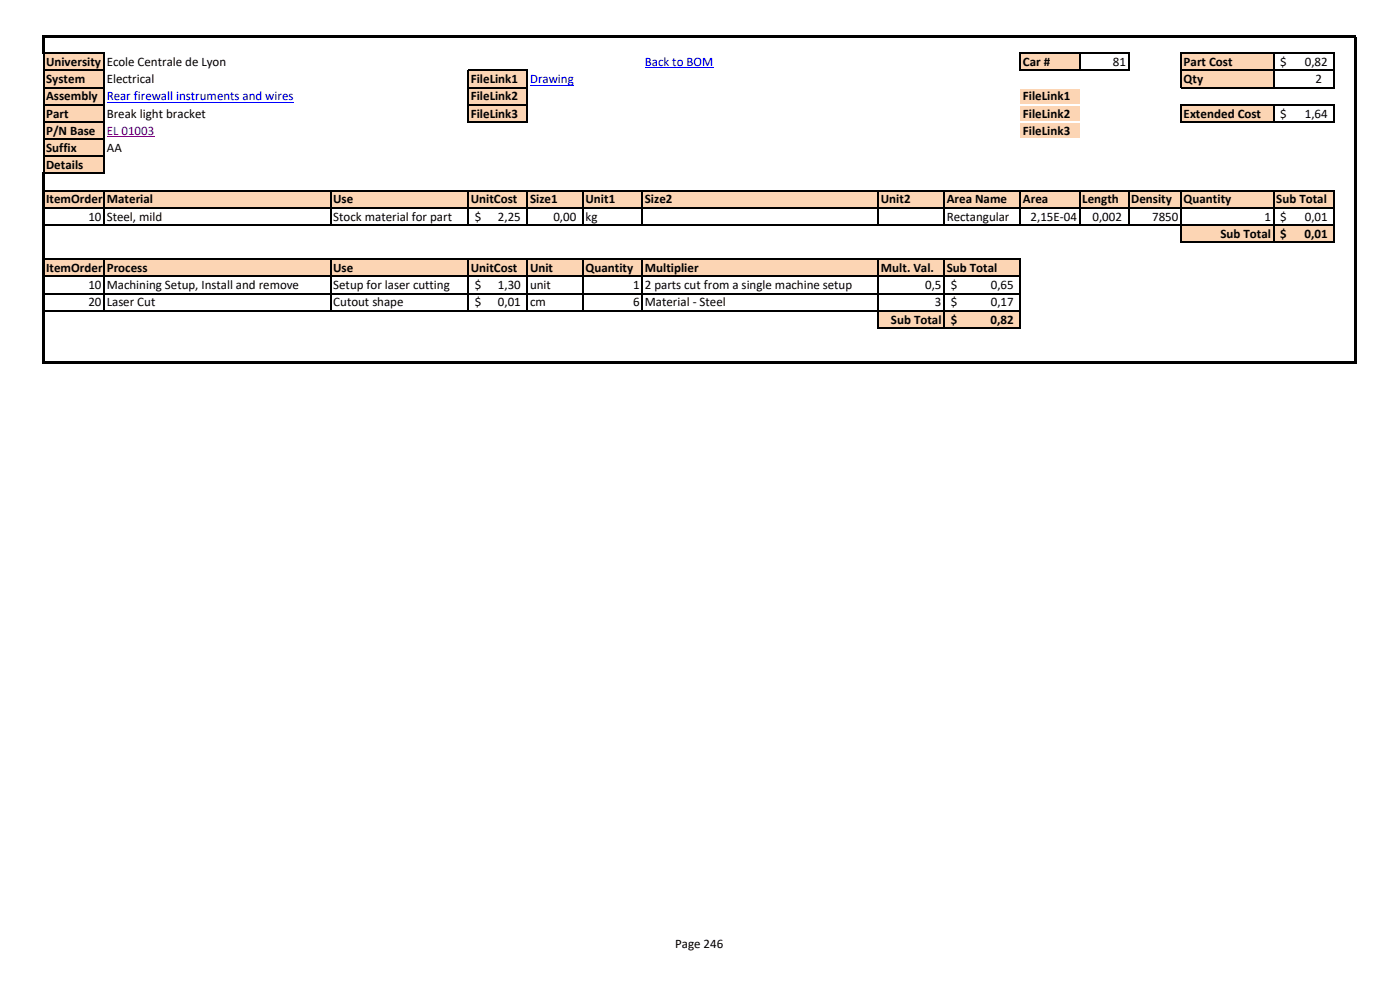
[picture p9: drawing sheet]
<svg xmlns="http://www.w3.org/2000/svg" width="297mm" height="210mm" viewBox="0 0 297 210" stroke-linecap="round" stroke-linejoin="round" font-family="sans-serif">
<defs><g id="words">
<g font-size="2.8">
<text x="9.8" y="14">University</text>
<text x="9.8" y="17.7">System</text>
<text x="22.6" y="14">Ecole Centrale de Lyon</text>
<text x="22.6" y="17.7">Electrical</text>
<text x="99.9" y="17.7">FileLink1</text>
<text x="217" y="14">Car #</text>
<text x="236.1" y="14">81</text>
<text x="251.1" y="14">Part Cost</text>
<text x="251.1" y="17.7">Qty</text>
<text x="271.6" y="14">$</text>
<text x="276.8" y="14">0,82</text>
<text x="279.1" y="17.7">2</text>
<text x="9.8" y="21.3">Assembly</text>
<text x="99.9" y="21.3">FileLink2</text>
<text x="217" y="21.3">FileLink1</text>
<text x="9.8" y="24.9">Part</text>
<text x="9.8" y="28.6">P/N Base</text>
<text x="22.6" y="24.9">Break light bracket</text>
<text x="99.9" y="24.9">FileLink3</text>
<text x="217" y="24.9">FileLink2</text>
<text x="217" y="28.6">FileLink3</text>
<text x="251.1" y="24.9">Extended Cost</text>
<text x="271.6" y="24.9">$</text>
<text x="276.8" y="24.9">1,64</text>
<text x="9.8" y="32.2">Suffix</text>
<text x="9.8" y="35.9">Details</text>
<text x="22.6" y="32.2">AA</text>
<text x="9.8" y="43.1">ItemOrder</text>
<text x="18.8" y="46.8">10</text>
<text x="22.6" y="43.1">Material</text>
<text x="22.6" y="46.8">Steel, mild</text>
<text x="70.7" y="43.1">Use</text>
<text x="70.7" y="46.8">Stock material for part</text>
<text x="99.9" y="43.1">UnitCost</text>
<text x="100.7" y="46.8">$</text>
<text x="105.6" y="46.8">2,25</text>
<text x="112.5" y="43.1">Size1</text>
<text x="117.4" y="46.8">0,00</text>
<text x="124.2" y="43.1">Unit1</text>
<text x="124.2" y="46.8">kg</text>
<text x="136.8" y="43.1">Size2</text>
<text x="186.9" y="43.1">Unit2</text>
<text x="200.9" y="43.1">Area Name</text>
<text x="200.9" y="46.8">Rectangular</text>
<text x="217" y="43.1">Area</text>
<text x="218.6" y="46.8">2,15E-04</text>
<text x="229.6" y="43.1">Length</text>
<text x="231.8" y="46.8">0,002</text>
<text x="240" y="43.1">Density</text>
<text x="244.4" y="46.8">7850</text>
<text x="251.1" y="43.1">Quantity</text>
<text x="268.3" y="46.8">1</text>
<text x="270.8" y="43.1">Sub Total</text>
<text x="271.6" y="46.8">$</text>
<text x="276.8" y="46.8">0,01</text>
<text x="258.9" y="50.4">Sub Total</text>
<text x="271.6" y="50.4">$</text>
<text x="276.8" y="50.4">0,01</text>
<text x="9.8" y="57.7">ItemOrder</text>
<text x="22.6" y="57.7">Process</text>
<text x="70.7" y="57.7">Use</text>
<text x="99.9" y="57.7">UnitCost</text>
<text x="112.5" y="57.7">Unit</text>
<text x="124.2" y="57.7">Quantity</text>
<text x="136.8" y="57.7">Multiplier</text>
<text x="186.9" y="57.7">Mult. Val.</text>
<text x="200.9" y="57.7">Sub Total</text>
<text x="18.8" y="61.3">10</text>
<text x="18.8" y="65">20</text>
<text x="22.6" y="61.3">Machining Setup, Install and remove</text>
<text x="22.6" y="65">Laser Cut</text>
<text x="70.7" y="61.3">Setup for laser cutting</text>
<text x="70.7" y="65">Cutout shape</text>
<text x="100.7" y="61.3">$</text>
<text x="100.7" y="65">$</text>
<text x="105.6" y="61.3">1,30</text>
<text x="105.6" y="65">0,01</text>
<text x="112.5" y="61.3">unit</text>
<text x="112.5" y="65">cm</text>
<text x="134.3" y="61.3">1</text>
<text x="134.3" y="65">6</text>
<text x="136.8" y="61.3">2 parts cut from a single machine setup</text>
<text x="136.8" y="65">Material - Steel</text>
<text x="196.3" y="61.3">0,5</text>
<text x="198.4" y="65">3</text>
<text x="201.7" y="61.3">$</text>
<text x="201.7" y="65">$</text>
<text x="210.2" y="61.3">0,65</text>
<text x="210.2" y="65">0,17</text>
<text x="189" y="68.6">Sub Total</text>
<text x="201.7" y="68.6">$</text>
<text x="210.2" y="68.6">0,82</text>
<text x="143.2" y="201.2">Page 246</text>
</g>
<g font-size="2.8" fill="#00f">
<text x="112.5" y="17.7">Drawing</text>
<text x="136.8" y="14">Back to BOM</text>
<text x="22.6" y="21.3">Rear firewall instruments and wires</text>
</g>
<text font-size="2.8" fill="#800080" x="22.6" y="28.6">EL 01003</text>
</g></defs>
<g fill="#fcd5b4">
<path d="M9.3 11.3h12.8v3.7h-12.8z" fill-rule="evenodd"/>
<path d="M216.5 11.3h12.6v3.7h-12.6z" fill-rule="evenodd"/>
<path d="M250.6 11.3h19.6v3.7h-19.6z" fill-rule="evenodd"/>
<path d="M9.3 14.9h12.8v3.7h-12.8z" fill-rule="evenodd"/>
<path d="M99.3 14.9h12.6v3.7h-12.6z" fill-rule="evenodd"/>
<path d="M250.6 14.9h19.6v3.7h-19.6z" fill-rule="evenodd"/>
<path d="M9.3 18.6h12.8v7.3h-12.8z" fill-rule="evenodd"/>
<path d="M99.3 18.6h12.6v7.3h-12.6z" fill-rule="evenodd"/>
<path d="M216.5 18.6h12.6v7.3h-12.6z" fill-rule="evenodd"/>
<path d="M250.6 22.2h19.6v3.7h-19.6z" fill-rule="evenodd"/>
<path d="M9.3 25.9h12.8v3.7h-12.8z" fill-rule="evenodd"/>
<path d="M216.5 25.9h12.6v3.7h-12.6z" fill-rule="evenodd"/>
<path d="M9.3 29.5h12.8v7.3h-12.8z" fill-rule="evenodd"/>
<path d="M9.3 40.4h273.8v3.7h-273.8z" fill-rule="evenodd"/>
<path d="M250.6 47.7h32.5v3.7h-32.5z" fill-rule="evenodd"/>
<path d="M9.3 55h207.2v3.7h-207.2z" fill-rule="evenodd"/>
</g>
<path d="M200.3 58.6h16.2v3.7h-16.2z" fill-rule="evenodd" fill="#fff"/>
<path d="M186.3 65.9h30.2v3.7h-30.2z" fill-rule="evenodd" fill="#fcd5b4"/>
<path d="M112.5 18h9.3M136.8 14.4h14.5M22.6 21.7h39.7" fill="none" stroke="#00f" stroke-width=".21"/>
<path d="M22.6 29h10.2" fill="none" stroke="#800080" stroke-width=".21"/>
<path d="M9 7.5h.5v3.9h-.5z" fill-rule="evenodd" fill="#000"/>
<path d="M9.4 14.9h12.8M9.4 18.6h12.8M9.5 11.3h12.7M99.5 14.9h12.5M99.5 18.6h12.5M216.6 11.3h23M216.6 14.9h23" fill="none" stroke="#000" stroke-width=".25"/>
<path d="M216.5 18.5h12.6v.2h-12.6z" fill-rule="evenodd" fill="#fff"/>
<path d="M9.4 22.2h12.8M99.5 22.2h12.5" fill="none" stroke="#000" stroke-width=".25"/>
<path d="M216.5 22.1h12.6v.3h-12.6z" fill-rule="evenodd" fill="#fff"/>
<path d="M250.6 11.2v7.5M270.2 11.4v7.3M283.1 11.4v7.3M9.4 25.9h12.8M99.5 25.9h12.5" fill="none" stroke="#000" stroke-width=".25"/>
<path d="M216.5 25.7h12.6v.3h-12.6z" fill-rule="evenodd" fill="#fff"/>
<g fill="none" stroke="#000" stroke-width=".25">
<path d="M9.2 11.4v25.3M22.1 11.4v25.5M99.3 14.8v11.2M111.9 15.1v10.9M216.5 11.2v3.9M229.1 11.4v3.7M239.4 11.4v3.7M250.7 11.3h32.5M250.7 14.9h32.5M250.7 18.6h32.5M9.4 29.5h12.8M250.6 22.1v3.9"/>
<path d="M250.7 22.2h32.5M250.7 25.9h32.5M270.2 22.4v3.6M283.1 22.4v3.6M22.1 40.6v7.2M22.1 55.1v11M70.2 40.6v7.2M70.2 55.1v11M99.3 40.6v7.2M99.3 55.1v11M111.9 40.6v7.2M111.9 55.1v11"/>
<path d="M123.7 40.6v7.2M123.7 55.1v11M136.2 40.6v7.2M136.2 55.1v11M186.3 40.6v7.2M186.3 55.1v14.6M200.3 40.6v7.2M200.3 55.1v14.6M216.5 40.6v7.2M216.5 55.1v14.6M229.1 40.6v7.2M239.4 40.6v7.2"/>
<path d="M250.6 40.6v10.9M270.2 40.6v10.9M283.1 40.6v10.9"/>
</g>
<g fill="#000">
<path d="M9.5 7.5h278.2v.4h-278.2z" fill-rule="evenodd"/>
<path d="M9 36.7h.5v40.5h-.5z" fill-rule="evenodd"/>
<path d="M287.3 7.9h.4v69.3h-.4z" fill-rule="evenodd"/>
</g>
<path d="M216.5 29.4h12.6v.2h-12.6z" fill-rule="evenodd" fill="#fff"/>
<path d="M9.4 33.2h12.8M9.5 36.8h12.7M9.5 40.4h273.7M9.5 44.1h273.7M9.5 47.7h273.7M9.5 55h207.1M9.5 58.6h207.1M250.7 51.4h32.5M9.5 62.3h207.1M9.5 65.9h207.1M186.5 69.6h30.1" fill="none" stroke="#000" stroke-width=".25"/>
<path d="M9.5 76.8h278.2v.4h-278.2z" fill-rule="evenodd" fill="#000"/>
<use href="#words"/>
</svg>
